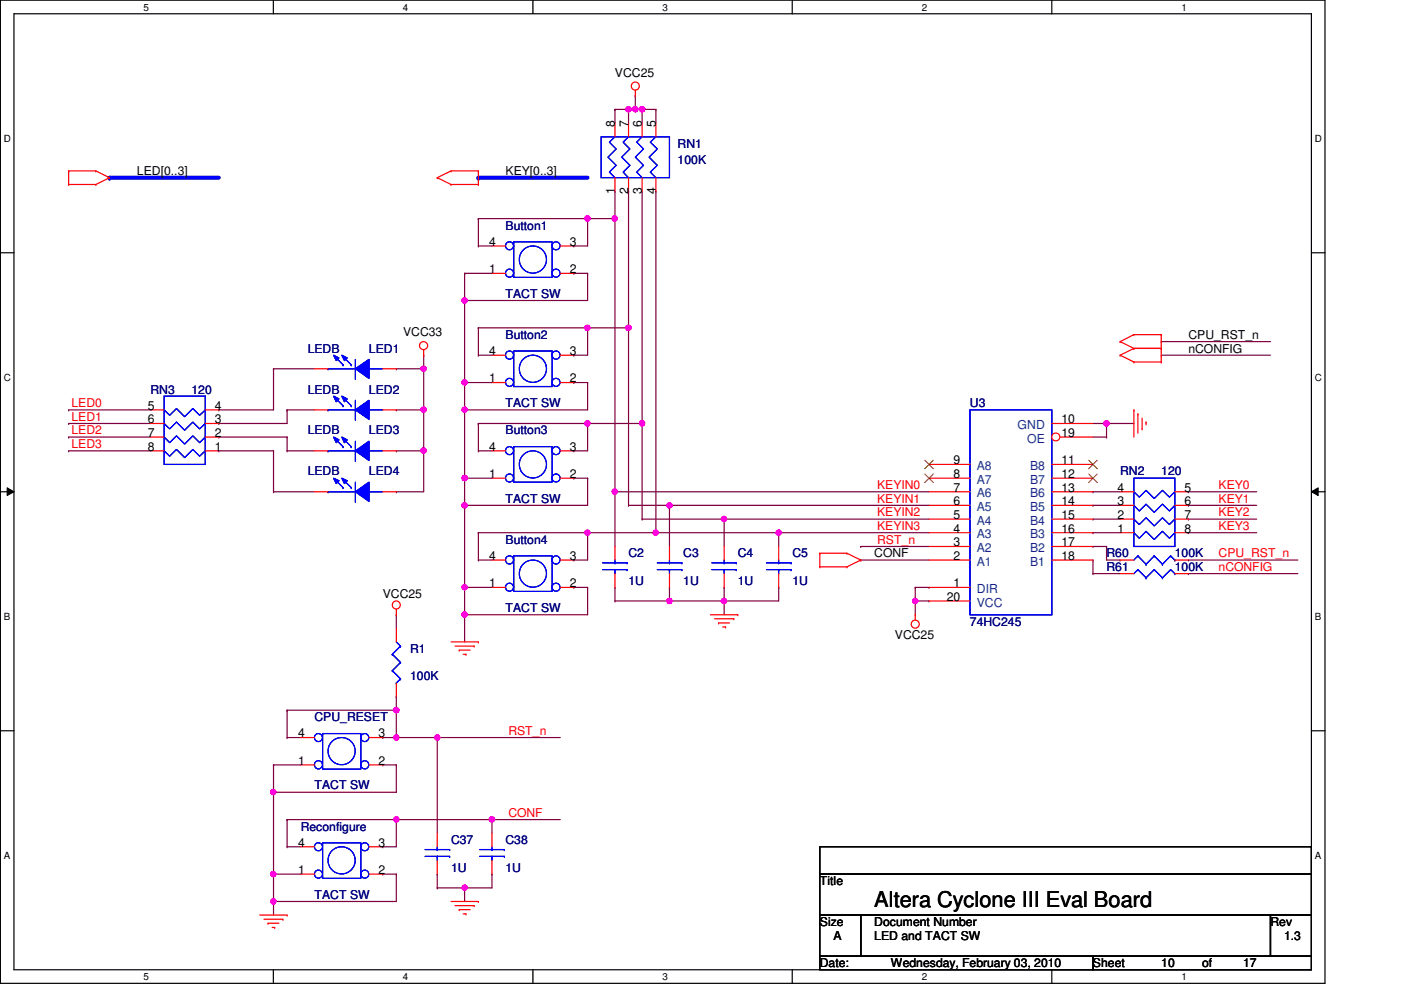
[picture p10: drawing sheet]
<svg xmlns="http://www.w3.org/2000/svg" width="297mm" height="210mm" viewBox="0 0 297 210" stroke-linecap="round" stroke-linejoin="round" font-family="sans-serif">
<defs><g id="words">
<g font-size="4.6">
<text x="185.4" y="192.4">Altera Cyclone IIIIIIIII Eval Board</text>
<text x="185.4" y="192.4">Altera Cyclone</text>
<text x="221.7" y="192.4">Eval Board</text>
</g>
<g font-size="2.6">
<text x="130.4" y="16.3">VCC25</text>
<text x="130.3" y="27" transform="rotate(-90 130.3 27)">8</text>
<text x="133.2" y="27" transform="rotate(-90 133.2 27)">7</text>
<text x="136.1" y="27" transform="rotate(-90 136.1 27)">6</text>
<text x="139" y="27" transform="rotate(-90 139 27)">5</text>
<text x="29" y="37.1">LED[0..3]</text>
<text x="107.2" y="37.1">KEY[0..3]</text>
<text x="130.3" y="41.1" transform="rotate(-90 130.3 41.1)">1</text>
<text x="133.2" y="41.1" transform="rotate(-90 133.2 41.1)">2</text>
<text x="136.1" y="41.1" transform="rotate(-90 136.1 41.1)">3</text>
<text x="139" y="41.1" transform="rotate(-90 139 41.1)">4</text>
<text x="103.7" y="52.1">4</text>
<text x="120.8" y="52.1">3</text>
<text x="103.7" y="57.9">1</text>
<text x="120.8" y="57.9">2</text>
<text x="85.5" y="71.3">VCC33</text>
<text x="252" y="71.8">CPU_RST_n</text>
<text x="103.7" y="75.3">4</text>
<text x="120.8" y="75.3">3</text>
<text x="252" y="74.8">nCONFIG</text>
<text x="103.7" y="81.1">1</text>
<text x="120.8" y="81.1">2</text>
<text x="31.3" y="86.9">5</text>
<text x="31.3" y="89.7">6</text>
<text x="45.5" y="89.7">3</text>
<text x="45.5" y="86.9">4</text>
<text x="225" y="89.7">10</text>
<text x="31.3" y="92.6">7</text>
<text x="31.3" y="95.5">8</text>
<text x="45.5" y="95.5">1</text>
<text x="45.5" y="92.6">2</text>
<text x="103.7" y="95.5">4</text>
<text x="120.8" y="95.5">3</text>
<text x="225" y="92.6">19</text>
<text x="103.7" y="101.3">1</text>
<text x="120.8" y="101.3">2</text>
<text x="202.2" y="101.3">8</text>
<text x="202.2" y="98.4">9</text>
<text x="225" y="101.3">12</text>
<text x="225" y="98.4">11</text>
<text x="202.2" y="107.1">6</text>
<text x="202.2" y="104.2">7</text>
<text x="225" y="107.1">14</text>
<text x="225" y="104.2">13</text>
<text x="236.9" y="107.1">3</text>
<text x="236.9" y="104.2">4</text>
<text x="251.1" y="104.2">5</text>
<text x="251.1" y="107.1">6</text>
<text x="202.2" y="112.9">4</text>
<text x="202.2" y="110">5</text>
<text x="225" y="112.9">16</text>
<text x="225" y="110">15</text>
<text x="236.9" y="112.9">1</text>
<text x="236.9" y="110">2</text>
<text x="251.1" y="110">7</text>
<text x="251.1" y="112.9">8</text>
<text x="103.7" y="118.7">4</text>
<text x="120.8" y="118.7">3</text>
<text x="185.4" y="118.2">CONF</text>
<text x="202.2" y="118.7">2</text>
<text x="202.2" y="115.8">3</text>
<text x="225" y="118.7">18</text>
<text x="225" y="115.8">17</text>
<text x="103.7" y="124.5">1</text>
<text x="120.8" y="124.5">2</text>
<text x="202.2" y="124.5">1</text>
<text x="81.1" y="126.9">VCC25</text>
<text x="200.7" y="127.4">20</text>
<text x="189.7" y="135.6">VCC25</text>
<text x="63.2" y="156.3">4</text>
<text x="80.3" y="156.3">3</text>
<text x="63.2" y="162.1">1</text>
<text x="80.3" y="162.1">2</text>
<text x="63.2" y="179.5">4</text>
<text x="80.3" y="179.5">3</text>
<text x="63.2" y="185.3">1</text>
<text x="80.3" y="185.3">2</text>
<text x="173.8" y="187.7">Title</text>
<text x="173.8" y="196.3">Size</text>
<text x="185.4" y="196.3">Document Number</text>
<text x="269.4" y="196.3">Rev</text>
<text x="176.7" y="199.3">A</text>
<text x="185.4" y="199.3">LED and TACT SW</text>
<text x="272.2" y="199.3">1.3</text>
<text x="173.8" y="205.1">Date:</text>
<text x="188.8" y="205.1">Wednesday, February 03, 2010</text>
<text x="231.7" y="205.1">Sheet</text>
<text x="246.2" y="205.1">10</text>
<text x="254.9" y="205.1">of</text>
<text x="263.6" y="205.1">17</text>
</g>
<g font-size="2.6" fill="#00007f">
<text x="143.7" y="31.3">RN1</text>
<text x="143.7" y="34.8">100K</text>
<text x="107.2" y="48.7">Button1</text>
<text x="107.2" y="63.2">TACT SW</text>
<text x="107.2" y="71.8">Button2</text>
<text x="65.2" y="74.8">LEDB</text>
<text x="78.2" y="74.8">LED1</text>
<text x="31.9" y="83.4">RN3</text>
<text x="40.6" y="83.4">120</text>
<text x="65.2" y="83.4">LEDB</text>
<text x="78.2" y="83.4">LED2</text>
<text x="107.2" y="86.3">TACT SW</text>
<text x="205.7" y="86.3">U3</text>
<text x="65.2" y="92.1">LEDB</text>
<text x="78.2" y="92.1">LED3</text>
<text x="107.2" y="92.1">Button3</text>
<text x="65.2" y="100.8">LEDB</text>
<text x="78.2" y="100.8">LED4</text>
<text x="237.5" y="100.8">RN2</text>
<text x="246.2" y="100.8">120</text>
<text x="107.2" y="106.6">TACT SW</text>
<text x="107.2" y="115.3">Button4</text>
<text x="133.3" y="118.2">C2</text>
<text x="144.9" y="118.2">C3</text>
<text x="156.4" y="118.2">C4</text>
<text x="168" y="118.2">C5</text>
<text x="234.6" y="118.2">R60</text>
<text x="249.1" y="118.2">100K</text>
<text x="133.3" y="124">1U</text>
<text x="144.9" y="124">1U</text>
<text x="156.4" y="124">1U</text>
<text x="168" y="124">1U</text>
<text x="234.6" y="121.1">R61</text>
<text x="249.1" y="121.1">100K</text>
<text x="107.2" y="129.8">TACT SW</text>
<text x="205.7" y="132.7">74HC245</text>
<text x="86.9" y="138.4">R1</text>
<text x="86.9" y="144.2">100K</text>
<text x="66.7" y="152.9">CPU_RESET</text>
<text x="66.7" y="167.4">TACT SW</text>
<text x="63.8" y="176.1">Reconfigure</text>
<text x="95.6" y="179">C37</text>
<text x="107.2" y="179">C38</text>
<text x="95.6" y="184.8">1U</text>
<text x="107.2" y="184.8">1U</text>
<text x="66.7" y="190.6">TACT SW</text>
</g>
<g font-size="2.6" fill="#f00">
<text x="15.2" y="86.3">LED0</text>
<text x="15.2" y="89.2">LED1</text>
<text x="15.2" y="92.1">LED2</text>
<text x="15.2" y="95">LED3</text>
<text x="186" y="106.6">KEYIN1</text>
<text x="186" y="103.7">KEYIN0</text>
<text x="258.4" y="103.7">KEY0</text>
<text x="258.4" y="106.6">KEY1</text>
<text x="186" y="112.4">KEYIN3</text>
<text x="186" y="109.5">KEYIN2</text>
<text x="258.4" y="109.5">KEY2</text>
<text x="258.4" y="112.4">KEY3</text>
<text x="186" y="115.3">RST_n</text>
<text x="258.4" y="118.2">CPU_RST_n</text>
<text x="258.4" y="121">nCONFIG</text>
<text x="107.8" y="155.8">RST_n</text>
<text x="107.8" y="173.2">CONF</text>
</g>
<g font-size="2.6" fill="#003f7f">
<text x="215.7" y="91">GND</text>
<text x="217.8" y="93.9">OE</text>
<text x="207.1" y="99.7">A8</text>
<text x="218.4" y="99.7">B8</text>
<text x="207.1" y="105.5">A6</text>
<text x="207.1" y="102.6">A7</text>
<text x="218.4" y="105.5">B6</text>
<text x="218.4" y="102.6">B7</text>
<text x="207.1" y="111.3">A4</text>
<text x="207.1" y="108.3">A5</text>
<text x="218.4" y="111.3">B4</text>
<text x="218.4" y="108.3">B5</text>
<text x="207.1" y="119.9">A1</text>
<text x="207.1" y="117.1">A2</text>
<text x="207.1" y="114.1">A3</text>
<text x="218.4" y="119.9">B1</text>
<text x="218.4" y="117.1">B2</text>
<text x="218.4" y="114.1">B3</text>
<text x="207.1" y="125.7">DIR</text>
<text x="207.1" y="128.6">VCC</text>
</g>
<g font-size="2.1">
<text x="30.4" y="2.2">5</text>
<text x="85.4" y="2.2">4</text>
<text x="140.5" y="2.2">3</text>
<text x="195.4" y="2.2">2</text>
<text x="250.5" y="2.2">1</text>
<text x=".8" y="30.1">D</text>
<text x="278.8" y="30.1">D</text>
<text x=".8" y="80.8">C</text>
<text x="278.8" y="80.8">C</text>
<text x=".8" y="131.5">B</text>
<text x="278.8" y="131.5">B</text>
<text x=".8" y="182.2">A</text>
<text x="278.8" y="182.2">A</text>
<text x="30.4" y="207.8">5</text>
<text x="85.4" y="207.8">4</text>
<text x="140.5" y="207.8">3</text>
<text x="195.4" y="207.8">2</text>
<text x="250.5" y="207.8">1</text>
</g>
</g></defs>
<path d="M.1 0h280.8v208.5h-280.8zM3 2.9h275v202.7h-275z" fill="none" stroke="#000" stroke-width=".25"/>
<g fill="#fff">
<path d="M30.4 .3h1.2v2.4h-1.2z"/>
<path d="M30.4 205.9h1.2v2.3h-1.2z"/>
</g>
<path d="M58 0v2.9M58 205.6v2.9" fill="none" stroke="#000" stroke-width=".25"/>
<g fill="#fff">
<path d="M85.4 .3h1.2v2.4h-1.2z"/>
<path d="M85.4 205.9h1.2v2.3h-1.2z"/>
</g>
<path d="M113 0v2.9M113 205.6v2.9" fill="none" stroke="#000" stroke-width=".25"/>
<g fill="#fff">
<path d="M140.5 .3h1.1v2.4h-1.1z"/>
<path d="M140.5 205.9h1.1v2.3h-1.1z"/>
</g>
<path d="M168 0v2.9M168 205.6v2.9" fill="none" stroke="#000" stroke-width=".25"/>
<g fill="#fff">
<path d="M195.4 .3h1.2v2.4h-1.2z"/>
<path d="M195.4 205.9h1.2v2.3h-1.2z"/>
</g>
<path d="M223 0v2.9M223 205.6v2.9" fill="none" stroke="#000" stroke-width=".25"/>
<g fill="#fff">
<path d="M250.5 .3h1.1v2.4h-1.1z"/>
<path d="M250.5 205.9h1.1v2.3h-1.1z"/>
<path d="M.8 28.2h1.5v2.4h-1.5z"/>
<path d="M278.8 28.2h1.4v2.4h-1.4z"/>
<path d="M.8 78.9h1.5v2.3h-1.5z"/>
<path d="M278.8 78.9h1.4v2.3h-1.4z"/>
</g>
<path d="M.1 53.6h2.9M278 53.6h2.9" fill="none" stroke="#000" stroke-width=".25"/>
<g fill="#fff">
<path d="M.8 129.6h1.4v2.3h-1.4z"/>
<path d="M278.8 129.6h1.3v2.3h-1.3z"/>
</g>
<path d="M.1 104.3h2.9M278 104.3h2.9" fill="none" stroke="#000" stroke-width=".25"/>
<path d="M1.5 103.4l1.5 .9-1.5 .8zM278 104.3l1.5-.9v1.7z" fill="#000"/>
<path d="M1.5 103.4l1.5 .9-1.5 .8zM278 104.3l1.5-.9v1.7z" fill="none" stroke="#000" stroke-width=".21"/>
<g fill="#fff">
<path d="M.8 180.3h1.4v2.3h-1.4z"/>
<path d="M278.8 180.3h1.3v2.3h-1.3z"/>
</g>
<path d="M.1 154.9h2.9M278 154.9h2.9" fill="none" stroke="#000" stroke-width=".25"/>
<g fill="none" stroke="#7f003f" stroke-width=".25">
<path d="M130.4 23.2h.1M130.4 23.2v2.9M133.3 23.2h.1M133.3 23.2v2.9M134.7 23.2h.1M134.7 23.2h1.4M101.4 46.4h.1M101.4 46.4v5.8M121.7 52.2h.1M124.6 46.4h.1M124.6 46.4v5.8h-2.9M101.4 75.3h.1"/>
<path d="M101.4 69.5h.1M101.4 69.5v5.8M101.4 75.3h2.9M124.6 69.5h.1M124.6 69.5v5.8M101.4 95.6h.1M101.4 89.8h.1M101.4 89.8v5.8M101.4 95.6h2.9M101.4 112.9h.1M101.4 112.9v5.8"/>
</g>
<circle cx="136.1" cy="23.2" r=".56" fill="#f0f"/>
<circle cx="136.1" cy="23.2" r=".56" fill="none" stroke="#f0f" stroke-width=".25"/>
<circle cx="134.7" cy="23.2" r=".56" fill="#f0f"/>
<circle cx="134.7" cy="23.2" r=".56" fill="none" stroke="#f0f" stroke-width=".25"/>
<path d="M136.1 23.2h.1M136.1 23.2v2.9M139.1 23.2h.1M139.1 23.2v2.9" fill="none" stroke="#7f003f" stroke-width=".25"/>
<circle cx="136.1" cy="23.2" r=".56" fill="#f0f"/>
<circle cx="136.1" cy="23.2" r=".56" fill="none" stroke="#f0f" stroke-width=".25"/>
<g fill="none" stroke="#7f003f" stroke-width=".25">
<path d="M98.5 58h.1M98.5 58v5.7M124.6 58h.1M124.6 58v5.7M98.5 81.1h.1M98.5 81.1h5.8M101.4 89.8h.1M101.4 89.8h23.2M121.7 81.1h.1M121.7 81.1h2.9M98.5 101.4h.1M98.5 101.4h5.8"/>
<path d="M124.6 101.4h.1M124.6 101.4v5.7M98.5 130.3h.1M124.6 124.5h.1M124.6 124.5v5.8h-26.1"/>
</g>
<path d="M101.4 37.7h23.2" fill="none" stroke="#00f" stroke-width=".85"/>
<circle cx="101.4" cy="37.7" r=".42" fill="#00f"/>
<path d="M98.5 58h.1M98.5 58h5.8M121.7 58h.1M121.7 58h2.9M98.5 63.7h.1M98.5 63.7h26.1" fill="none" stroke="#7f003f" stroke-width=".25"/>
<circle cx="98.5" cy="63.7" r=".56" fill="#f0f"/>
<circle cx="98.5" cy="63.7" r=".56" fill="none" stroke="#f0f" stroke-width=".25"/>
<path d="M101.4 52.2h.1M101.4 52.2h2.9M98.5 130.3h.1M98.5 130.3v5.8" fill="none" stroke="#7f003f" stroke-width=".25"/>
<circle cx="98.5" cy="130.3" r=".56" fill="#f0f"/>
<circle cx="98.5" cy="130.3" r=".56" fill="none" stroke="#f0f" stroke-width=".25"/>
<path d="M121.7 75.3h.1M121.7 75.3h2.9M124.6 89.8h.1M124.6 89.8v5.8" fill="none" stroke="#7f003f" stroke-width=".25"/>
<circle cx="124.5" cy="89.8" r=".56" fill="#f0f"/>
<circle cx="124.5" cy="89.8" r=".56" fill="none" stroke="#f0f" stroke-width=".25"/>
<path d="M98.5 81.1h.1M98.5 81.1v5.8M121.7 95.6h.1M121.7 95.6h2.9M121.7 101.4h.1M121.7 101.4h2.9" fill="none" stroke="#7f003f" stroke-width=".25"/>
<circle cx="98.5" cy="81.1" r=".56" fill="#f0f"/>
<circle cx="98.5" cy="81.1" r=".56" fill="none" stroke="#f0f" stroke-width=".25"/>
<path d="M98.5 101.4h.1M98.5 101.4v5.7" fill="none" stroke="#7f003f" stroke-width=".25"/>
<circle cx="98.5" cy="107.1" r=".56" fill="#f0f"/>
<circle cx="98.5" cy="107.1" r=".56" fill="none" stroke="#f0f" stroke-width=".25"/>
<circle cx="98.5" cy="101.3" r=".56" fill="#f0f"/>
<circle cx="98.5" cy="101.3" r=".56" fill="none" stroke="#f0f" stroke-width=".25"/>
<path d="M98.5 86.9h.1M124.6 81.1h.1M124.6 81.1v5.8h-26.1" fill="none" stroke="#7f003f" stroke-width=".25"/>
<circle cx="98.5" cy="86.9" r=".56" fill="#f0f"/>
<circle cx="98.5" cy="86.9" r=".56" fill="none" stroke="#f0f" stroke-width=".25"/>
<path d="M98.5 107.1h.1M98.5 107.1h26.1M101.4 118.7h.1M101.4 118.7h2.9M121.7 118.7h.1M121.7 118.7h2.9M98.5 124.5h.1M98.5 124.5h5.8M98.5 124.5v5.8M121.7 124.5h.1M121.7 124.5h2.9" fill="none" stroke="#7f003f" stroke-width=".25"/>
<circle cx="98.5" cy="124.5" r=".56" fill="#f0f"/>
<circle cx="98.5" cy="124.5" r=".56" fill="none" stroke="#f0f" stroke-width=".25"/>
<path d="M139.1 112.9h.1M139.1 112.9h26" fill="none" stroke="#7f003f" stroke-width=".25"/>
<circle cx="165.1" cy="112.9" r=".56" fill="#f0f"/>
<circle cx="165.1" cy="112.9" r=".56" fill="none" stroke="#f0f" stroke-width=".25"/>
<g fill="none" stroke="#7f003f" stroke-width=".25">
<path d="M134.7 20.3h.1M134.7 20.3v2.9M101.4 46.4h.1M101.4 46.4h23.2M130.4 40.6h.1M130.4 40.6v5.8M98.5 63.7h.1M98.5 63.7v17.4M101.4 69.5h.1M101.4 69.5h23.2M98.5 86.9h.1M98.5 86.9v14.5"/>
<path d="M98.5 107.1h.1M98.5 107.1v17.4"/>
</g>
<circle cx="130.3" cy="46.3" r=".56" fill="#f0f"/>
<circle cx="130.3" cy="46.3" r=".56" fill="none" stroke="#f0f" stroke-width=".25"/>
<path d="M124.6 46.4h.1M124.6 46.4h5.8" fill="none" stroke="#7f003f" stroke-width=".25"/>
<circle cx="124.5" cy="46.3" r=".56" fill="#f0f"/>
<circle cx="124.5" cy="46.3" r=".56" fill="none" stroke="#f0f" stroke-width=".25"/>
<path d="M133.3 40.6h.1M133.3 40.6v28.9" fill="none" stroke="#7f003f" stroke-width=".25"/>
<circle cx="133.2" cy="69.5" r=".56" fill="#f0f"/>
<circle cx="133.2" cy="69.5" r=".56" fill="none" stroke="#f0f" stroke-width=".25"/>
<path d="M124.6 69.5h.1M124.6 69.5h8.7" fill="none" stroke="#7f003f" stroke-width=".25"/>
<circle cx="124.5" cy="69.5" r=".56" fill="#f0f"/>
<circle cx="124.5" cy="69.5" r=".56" fill="none" stroke="#f0f" stroke-width=".25"/>
<path d="M136.1 40.6h.1M136.1 40.6v49.2" fill="none" stroke="#7f003f" stroke-width=".25"/>
<circle cx="136.1" cy="89.8" r=".56" fill="#f0f"/>
<circle cx="136.1" cy="89.8" r=".56" fill="none" stroke="#f0f" stroke-width=".25"/>
<g fill="none" stroke="#7f003f" stroke-width=".25">
<path d="M84 78.2h.1M84 78.2h5.8M46.4 86.9h.1M46.4 89.8h.1M46.4 95.6h.1M46.4 86.9h11.6M46.4 95.6h11.6M58 95.6h.1M58 95.6v8.7M60.9 86.9h.1M60.9 92.7h.1M60.9 95.6h.1"/>
<path d="M60.9 86.9v2.9h-14.5M60.9 86.9h5.8M60.9 92.7v2.9M60.9 95.6h5.8M84 95.6h.1M84 95.6h5.8M124.6 89.8h.1M124.6 89.8h11.5M58 104.3h.1M58 104.3h8.7"/>
</g>
<circle cx="89.8" cy="95.6" r=".56" fill="#f0f"/>
<circle cx="89.8" cy="95.6" r=".56" fill="none" stroke="#f0f" stroke-width=".25"/>
<path d="M58 78.2h.1M58 78.2v8.7M58 78.2h8.7M89.8 78.2h.1M89.8 78.2v8.7h-5.8M46.4 92.7h.1M46.4 92.7h14.5M84 86.9h.1M84 104.3h.1M84 104.3h5.8" fill="none" stroke="#7f003f" stroke-width=".25"/>
<circle cx="89.8" cy="78.2" r=".56" fill="#f0f"/>
<circle cx="89.8" cy="78.2" r=".56" fill="none" stroke="#f0f" stroke-width=".25"/>
<path d="M89.8 95.6h.1M89.8 86.9h.1M89.8 86.9v17.4" fill="none" stroke="#7f003f" stroke-width=".25"/>
<circle cx="89.8" cy="86.9" r=".56" fill="#f0f"/>
<circle cx="89.8" cy="86.9" r=".56" fill="none" stroke="#f0f" stroke-width=".25"/>
<path d="M89.8 75.3h.1M89.8 75.3v2.9M14.6 86.9h.1M14.6 89.8h.1M14.6 92.7h.1M14.6 95.6h.1M14.6 86.9h17.3M14.6 89.8h17.3M14.6 92.7h17.3M14.6 95.6h17.3" fill="none" stroke="#7f003f" stroke-width=".25"/>
<path d="M23.2 37.7h23.2" fill="none" stroke="#00f" stroke-width=".85"/>
<circle cx="23.2" cy="37.7" r=".42" fill="#00f"/>
<path d="M141.9 107.1h.1M141.9 107.1h55.1M165.1 112.9h.1M165.1 112.9h31.9M130.4 124.5h.1M130.4 127.4h.1M130.4 124.5v2.9M130.4 127.4h11.5M153.5 127.4h.1M153.5 127.4v2.9" fill="none" stroke="#7f003f" stroke-width=".25"/>
<circle cx="141.9" cy="107.1" r=".56" fill="#f0f"/>
<circle cx="141.9" cy="107.1" r=".56" fill="none" stroke="#f0f" stroke-width=".25"/>
<path d="M153.5 127.4h.1M165.1 124.5h.1M165.1 124.5v2.9h-11.6" fill="none" stroke="#7f003f" stroke-width=".25"/>
<circle cx="153.5" cy="127.4" r=".56" fill="#f0f"/>
<circle cx="153.5" cy="127.4" r=".56" fill="none" stroke="#f0f" stroke-width=".25"/>
<path d="M141.9 124.5h.1M141.9 127.4h.1M141.9 124.5v2.9M141.9 127.4h11.6" fill="none" stroke="#7f003f" stroke-width=".25"/>
<circle cx="153.5" cy="127.4" r=".56" fill="#f0f"/>
<circle cx="153.5" cy="127.4" r=".56" fill="none" stroke="#f0f" stroke-width=".25"/>
<circle cx="141.9" cy="127.4" r=".56" fill="#f0f"/>
<circle cx="141.9" cy="127.4" r=".56" fill="none" stroke="#f0f" stroke-width=".25"/>
<path d="M153.5 110.1h.1M153.5 110.1h43.5M153.5 124.5h.1M153.5 124.5v2.9" fill="none" stroke="#7f003f" stroke-width=".25"/>
<circle cx="153.5" cy="110" r=".56" fill="#f0f"/>
<circle cx="153.5" cy="110" r=".56" fill="none" stroke="#f0f" stroke-width=".25"/>
<path d="M130.4 104.3h.1M130.4 104.3h66.6" fill="none" stroke="#7f003f" stroke-width=".25"/>
<circle cx="130.3" cy="104.2" r=".56" fill="#f0f"/>
<circle cx="130.3" cy="104.2" r=".56" fill="none" stroke="#f0f" stroke-width=".25"/>
<path d="M124.6 112.9h.1M124.6 112.9v5.8" fill="none" stroke="#7f003f" stroke-width=".25"/>
<circle cx="124.5" cy="112.9" r=".56" fill="#f0f"/>
<circle cx="124.5" cy="112.9" r=".56" fill="none" stroke="#f0f" stroke-width=".25"/>
<path d="M139.1 40.6h.1M139.1 40.6v72.3M101.4 112.9h.1M101.4 112.9h23.2" fill="none" stroke="#7f003f" stroke-width=".25"/>
<circle cx="139" cy="112.9" r=".56" fill="#f0f"/>
<circle cx="139" cy="112.9" r=".56" fill="none" stroke="#f0f" stroke-width=".25"/>
<g fill="none" stroke="#7f003f" stroke-width=".25">
<path d="M130.4 23.2h.1M130.4 23.2h2.9M133.3 69.5h.1M133.3 69.5v37.6M136.1 89.8h.1M136.1 89.8v20.3M130.4 104.3h.1M130.4 104.3v11.6M136.1 110.1h.1M136.1 110.1h17.4M141.9 107.1h.1M141.9 107.1v8.8"/>
<path d="M153.5 110.1h.1M153.5 110.1v5.8M165.1 112.9h.1M165.1 112.9v3M58 185.3h.1M58 191.1h.1M58 185.3h5.8M58 185.3v5.8M81.1 185.3h.1M81.1 185.3h2.9M84 185.3h.1M84 185.3v5.8h-26"/>
</g>
<circle cx="57.9" cy="191.1" r=".56" fill="#f0f"/>
<circle cx="57.9" cy="191.1" r=".56" fill="none" stroke="#f0f" stroke-width=".25"/>
<path d="M60.9 179.5h.1M60.9 173.8h.1M60.9 179.5h2.9M60.9 173.8v5.7M104.3 173.8h.1M104.3 173.8h14.5M58 191.1h.1M58 191.1v2.9" fill="none" stroke="#7f003f" stroke-width=".25"/>
<circle cx="104.3" cy="173.7" r=".56" fill="#f0f"/>
<circle cx="104.3" cy="173.7" r=".56" fill="none" stroke="#f0f" stroke-width=".25"/>
<path d="M231.7 92.7h2.9M234.6 92.7h.1M234.6 89.8h.1M234.6 89.8h5.8M84 173.8h.1M84 173.8v5.7" fill="none" stroke="#7f003f" stroke-width=".25"/>
<circle cx="234.6" cy="89.8" r=".57" fill="#f0f"/>
<circle cx="234.6" cy="89.8" r=".57" fill="none" stroke="#f0f" stroke-width=".25"/>
<g fill="none" stroke="#7f003f" stroke-width=".25">
<path d="M231.7 89.8h2.9M234.6 89.8h.1M234.6 89.8v2.9M231.7 104.3h.1M231.7 107.1h.1M231.7 110.1h.1M231.7 112.9h.1M231.7 104.3h5.8M231.7 107.1h5.8M231.7 110.1h5.8M231.7 112.9h5.8M252 104.3h.1"/>
<path d="M252 110.1h.1M252 112.9h.1M252 107.1h.1M252 104.3h14.4M252 107.1h14.4M252 110.1h14.4M252 112.9h14.4M194.1 127.4h.1M194.1 124.5h2.9M194.1 127.4v2.9M194.1 127.4h2.9M197 124.5h.1"/>
<path d="M197 127.4h.1"/>
</g>
<circle cx="194" cy="127.4" r=".56" fill="#f0f"/>
<circle cx="194" cy="127.4" r=".56" fill="none" stroke="#f0f" stroke-width=".25"/>
<path d="M130.4 46.4h.1M130.4 46.4v57.9M124.6 112.9h.1M124.6 112.9h14.5M133.3 107.1h.1M133.3 107.1h8.6M60.9 173.8h.1M60.9 173.8h23.1M81.1 179.5h.1M81.1 179.5h2.9" fill="none" stroke="#7f003f" stroke-width=".25"/>
<circle cx="84" cy="173.7" r=".56" fill="#f0f"/>
<circle cx="84" cy="173.7" r=".56" fill="none" stroke="#f0f" stroke-width=".25"/>
<path d="M58 162.2h.1M58 162.2h5.8M58 162.2v5.8" fill="none" stroke="#7f003f" stroke-width=".25"/>
<circle cx="57.9" cy="167.9" r=".56" fill="#f0f"/>
<circle cx="57.9" cy="167.9" r=".56" fill="none" stroke="#f0f" stroke-width=".25"/>
<path d="M58 168h.1M58 168v17.3M81.1 162.2h.1M81.1 162.2h2.9M84 162.2h.1M84 162.2v5.8h-26" fill="none" stroke="#7f003f" stroke-width=".25"/>
<circle cx="57.9" cy="185.3" r=".56" fill="#f0f"/>
<circle cx="57.9" cy="185.3" r=".56" fill="none" stroke="#f0f" stroke-width=".25"/>
<path d="M60.9 156.4h.1M60.9 150.6h.1M60.9 156.4h2.9M60.9 150.6v5.8M60.9 150.6h23.1M84 150.6h.1M84 150.6v5.8M92.7 156.4h.1M92.7 156.4h26.1" fill="none" stroke="#7f003f" stroke-width=".25"/>
<circle cx="84" cy="156.4" r=".56" fill="#f0f"/>
<circle cx="84" cy="156.4" r=".56" fill="none" stroke="#f0f" stroke-width=".25"/>
<circle cx="84" cy="150.6" r=".56" fill="#f0f"/>
<circle cx="84" cy="150.6" r=".56" fill="none" stroke="#f0f" stroke-width=".25"/>
<path d="M84 130.3h.1M84 130.3v2.9M81.1 156.4h.1M81.1 156.4h2.9M84 147.7h.1M84 147.7v2.9M98.5 188.3h.1M98.5 188.3v2.8M98.5 188.3h5.8" fill="none" stroke="#7f003f" stroke-width=".25"/>
<circle cx="98.5" cy="188.2" r=".56" fill="#f0f"/>
<circle cx="98.5" cy="188.2" r=".56" fill="none" stroke="#f0f" stroke-width=".25"/>
<path d="M92.7 156.4h.1M92.7 156.4v20.3" fill="none" stroke="#7f003f" stroke-width=".25"/>
<circle cx="92.7" cy="156.4" r=".56" fill="#f0f"/>
<circle cx="92.7" cy="156.4" r=".56" fill="none" stroke="#f0f" stroke-width=".25"/>
<g fill="none" stroke="#7f003f" stroke-width=".25">
<path d="M133.3 23.2h.1M133.3 23.2h1.4M136.1 23.2h.1M136.1 23.2h3M246.2 72.4h.1M246.2 75.3h.1M246.2 72.4h23.2M246.2 75.3h23.2M182.5 115.9h.1M182.5 118.7h.1M182.5 115.9h14.5M182.5 118.7h14.5"/>
<path d="M231.7 115.9h.1M231.7 118.7h.1M231.7 115.9h2.9M231.7 118.7v2.9M234.6 115.9h.1M234.6 115.9v2.8h2.9M237.5 118.7h.1M252 118.7h.1M252 118.7h23.2M194.1 124.5h.1M194.1 124.5v2.9M231.7 121.6h.1"/>
<path d="M231.7 121.6h5.8M252 121.6h.1M252 121.6h23.2M84 156.4h.1M84 156.4h8.7M84 173.8h.1M84 173.8h20.3M104.3 173.8h.1M104.3 173.8v2.9M92.7 185.3h.1M92.7 185.3v3M104.3 185.3h.1"/>
<path d="M104.3 185.3v3"/>
</g>
<circle cx="133.2" cy="23.2" r=".56" fill="#f0f"/>
<circle cx="133.2" cy="23.2" r=".56" fill="none" stroke="#f0f" stroke-width=".25"/>
<path d="M92.7 188.3h.1M92.7 188.3h5.8" fill="none" stroke="#7f003f" stroke-width=".25"/>
<g fill="none" stroke="#f00" stroke-width=".25">
<path d="M134.7 19.1v1.2M14.6 39.1h.1M14.6 36.2h.1M14.6 36.2h5.7M14.6 39.1h5.7M14.6 36.2v2.9M20.3 39.1h.1M20.3 36.2h.1M20.3 36.2l2.9 1.5M23.2 37.7h.1M23.2 37.7l-2.9 1.4M92.7 37.7h.1"/>
<path d="M92.7 37.7l2.9 1.4M95.6 36.2h.1M95.6 39.1h.1M95.6 36.2l-2.9 1.5M95.6 36.2h5.8M95.6 39.1h5.8M101.4 36.2h.1M101.4 39.1h.1M101.4 36.2v2.9M134.7 20.3h.1M89.8 75.3h.1M89.8 74.2v1.1"/>
<path d="M237.5 72.4h.1M237.5 75.3h.1M237.5 72.4l2.9 1.5M237.5 75.3l2.9 1.5M240.4 71h.1M240.4 73.9h.1M240.4 76.8h.1M240.4 71l-2.9 1.4M240.4 71h5.8M240.4 73.9h5.8M240.4 73.9l-2.9 1.4M240.4 76.8h5.8"/>
<path d="M246.2 71h.1M246.2 73.9h.1M246.2 76.8h.1M246.2 71v5.8M104.3 95.6h2.9M118.8 95.6h2.9M240.4 86.9h.1M240.4 86.9v5.8M241.3 87.8h.1M241.3 87.8v4M242.1 90.9h.1M242.1 88.6v2.3"/>
<path d="M243 89.5h.1M243 89.5v.6M104.3 101.4h2.9M118.8 101.4h2.9M141.9 115.9v2.8M173.8 117.3h.1M173.8 117.3v2.9M173.8 117.3h5.8M179.6 117.3h.1M179.6 117.3l2.9 1.4M182.5 118.7h.1M182.5 118.7l-2.9 1.5"/>
<path d="M84 130.3h.1M84 129.2v1.1M95.6 136.1h5.8M96.5 137h4M97.4 137.8h.1M97.4 137.8h2.3M98.2 138.7h.6M98.8 138.7h.1M100.5 137h.1M101.4 136.1h.1M141.9 121.6v2.9M150.6 130.3h5.8"/>
<path d="M151.5 131.2h4.1M152.4 132.1h.1M152.4 132.1h2.3M153.2 132.9h.6M153.8 132.9h.1M155.6 131.2h.1M156.4 130.3h.1M173.8 120.2h.1M173.8 120.2h5.8M179.6 120.2h.1M194.1 130.3h.1M194.1 130.3v1.2"/>
<path d="M55.1 194h5.8M56 194.9h4M56.8 195.7h.1M56.8 195.7h2.3M57.7 196.6h.5M58.2 196.6h.1M60 194.9h.1M60.9 194h.1M95.6 191.1h5.8M96.5 192h4M97.4 192.9h.1M97.4 192.9h2.3"/>
<path d="M98.2 193.8h.6M98.8 193.8h.1M100.5 192h.1M101.4 191.1h.1"/>
<circle cx="134.7" cy="18.2" r=".85"/>
<circle cx="89.8" cy="73.3" r=".86"/>
<circle cx="84" cy="128.3" r=".85"/>
<circle cx="194" cy="132.3" r=".85"/>
</g>
<path d="M173.8 179.5h104.2v5.8h-104.2zM173.8 185.3h104.2v8.7h-104.2zM173.8 194h8.7v8.7h-8.7zM182.5 194h86.9v8.7h-86.9zM269.4 194h8.6v8.7h-8.6zM173.8 202.7h57.9v2.9h-57.9zM231.7 202.7h46.3v2.9h-46.3z" fill="none" stroke="#000" stroke-width=".25"/>
<g fill="none" stroke="#00f" stroke-width=".25">
<path d="M69.6 86.9h.1M69.6 86.9h5.7M75.3 88.9h.1M75.3 84.9v4M78.2 86.9h.1M78.2 86.9h2.9M108.9 94.7h8.1v7.5h-8.1zM139.4 119.3h5.2M141.9 119.3h.1M141.9 118.7v.6M144.6 119.3h.1M139.4 120.8h5.2"/>
<path d="M141.9 120.8h.1M141.9 120.8v.8M144.6 120.8h.1"/>
<circle cx="108" cy="95.5" r=".85"/>
<circle cx="113" cy="98.5" r="2.88"/>
<circle cx="117.9" cy="95.5" r=".85"/>
<circle cx="108" cy="101.3" r=".85"/>
<circle cx="117.9" cy="101.3" r=".85"/>
</g>
<path d="M75.3 86.9l2.9-2v4z" fill-rule="evenodd" fill="#00f"/>
<path d="M75.3 86.9l2.9-2v4z" fill="none" stroke="#00f" stroke-width=".25"/>
<path d="M70.7 84l1.2 .6-.6 .6z" fill-rule="evenodd" fill="#00f"/>
<path d="M70.7 84l1.2 .6-.6 .6z" fill="none" stroke="#00f" stroke-width=".25"/>
<path d="M72.5 84l1.1 .6-.6 .6z" fill-rule="evenodd" fill="#00f"/>
<path d="M69.6 86.9h.1M69.6 86.9h5.7M71 84.3l1.7 1.7M72.5 84l1.1 .6-.6 .6zM72.7 86h.1M72.7 84.3l1.8 1.7M74.5 86h.1M75.3 88.9h.1M75.3 84.9v4M78.2 86.9h.1M78.2 86.9h2.9" fill="none" stroke="#00f" stroke-width=".25"/>
<path d="M75.3 86.9l2.9-2v4z" fill-rule="evenodd" fill="#00f"/>
<path d="M75.3 86.9l2.9-2v4z" fill="none" stroke="#00f" stroke-width=".25"/>
<path d="M70.7 84l1.2 .6-.6 .6z" fill-rule="evenodd" fill="#00f"/>
<path d="M70.7 84l1.2 .6-.6 .6z" fill="none" stroke="#00f" stroke-width=".25"/>
<path d="M72.5 84l1.1 .6-.6 .6z" fill-rule="evenodd" fill="#00f"/>
<g fill="none" stroke="#00f" stroke-width=".25">
<path d="M71 84.3l1.7 1.7M72.5 84l1.1 .6-.6 .6zM72.7 86h.1M72.7 84.3l1.8 1.7M74.5 86h.1M205.7 86.9h17.3v43.4h-17.3zM150.9 119.3h5.2M153.5 119.3h.1M153.5 118.7v.6M156.1 119.3h.1M150.9 120.8h5.2M153.5 120.8h.1"/>
<path d="M153.5 120.8v.8M156.1 120.8h.1"/>
</g>
<path d="M66.7 86.9h2.9M81.1 86.9h2.9M197 98.5h8.7M153.5 115.9v2.8M197 118.7h8.7M197 115.9h8.7M197 112.9h8.7M197 110.1h8.7M197 107.1h8.7M197 104.3h8.7M197 101.4h8.7M153.5 121.6v2.9" fill="none" stroke="#f00" stroke-width=".25"/>
<path d="M196.1 97.6l1.8 1.8M197.9 97.6l-1.9 1.8M196.1 100.5l1.8 1.8M197.9 100.5l-1.9 1.8" fill="none" stroke="#7f3f00" stroke-width=".21"/>
<circle cx="223.9" cy="92.6" r=".84" fill="#fff"/>
<g fill="none" stroke="#f00" stroke-width=".25">
<path d="M130.4 26.1v2.9M130.4 37.7v2.9M133.3 26.1v2.9M133.3 37.7v2.9M136.1 26.1v2.9M136.1 37.7v2.9M139.1 26.1v2.9M139.1 37.7v2.9M104.3 52.2h2.9M104.3 58h2.9M118.8 52.2h2.9M118.8 58h2.9"/>
<path d="M223 98.5h8.7M223 89.8h8.7M224.7 92.7h7M223 118.7h8.7M223 115.9h8.7M223 112.9h8.7M223 110.1h8.7M223 107.1h8.7M223 104.3h8.7M223 101.4h8.7M84 133.2v2.9M197 124.5h8.7"/>
<path d="M197 127.4h8.7M84 144.8v2.9M104.3 176.7v2.8M104.3 182.5v2.8"/>
<circle cx="223.9" cy="92.6" r=".84"/>
</g>
<path d="M230.8 97.6l1.9 1.8M232.6 97.6l-1.8 1.8M230.8 100.5l1.9 1.8M232.6 100.5l-1.8 1.8" fill="none" stroke="#7f3f00" stroke-width=".21"/>
<g fill="none" stroke="#00f" stroke-width=".25">
<path d="M127.5 29h14.4v8.7h-14.4zM130.4 29l-1.2 1.1 1.4 1.5-1.7 1.7 1.7 1.8-1.4 1.4 1.2 1.2M133.3 29l-1.2 1.1 1.5 1.5-1.8 1.7 1.8 1.8-1.5 1.4 1.2 1.2M136.1 29l-1.1 1.1 1.4 1.5-1.7 1.7 1.7 1.8-1.4 1.4 1.1 1.2M139.1 29l-1.2 1.1 1.5 1.5-1.8 1.7 1.8 1.8-1.5 1.4 1.2 1.2M108.9 51.3h8.1v7.5h-8.1zM69.6 95.6h.1M69.6 95.6h5.7M75.3 97.6h.1M75.3 93.6v4M78.2 95.6h.1M78.2 95.6h2.9"/>
<path d="M83.2 138.7h.1M83.2 138.7l1.7 1.8M84 136.1l.9 .9M84.9 137h.1M84.9 137l-1.7 1.7M83.2 142.2h.1M83.2 142.2l1.7 1.7M84 144.8h.1M84.9 140.5h.1M84.9 143.9h.1M84.9 140.5l-1.7 1.7M84.9 143.9l-.9 .9"/>
<path d="M104.3 179.5v.6M101.7 181.6h5.2M101.7 180.1h5.2M104.3 180.1h.1M104.3 181.6h.1M104.3 181.6v.9M106.9 181.6h.1M106.9 180.1h.1"/>
<circle cx="108" cy="57.9" r=".85"/>
<circle cx="108" cy="52.1" r=".85"/>
<circle cx="113" cy="55" r="2.88"/>
<circle cx="117.9" cy="57.9" r=".85"/>
<circle cx="117.9" cy="52.1" r=".85"/>
</g>
<path d="M75.3 95.6l2.9-2v4z" fill-rule="evenodd" fill="#00f"/>
<path d="M75.3 95.6l2.9-2v4z" fill="none" stroke="#00f" stroke-width=".25"/>
<path d="M70.7 92.7l1.2 .6-.6 .6z" fill-rule="evenodd" fill="#00f"/>
<path d="M70.7 92.7l1.2 .6-.6 .6z" fill="none" stroke="#00f" stroke-width=".25"/>
<path d="M72.5 92.7l1.1 .6-.6 .6z" fill-rule="evenodd" fill="#00f"/>
<path d="M69.6 95.6h.1M69.6 95.6h5.7M71 93l1.7 1.7M72.5 92.7l1.1 .6-.6 .6zM72.7 94.7h.1M72.7 93l1.8 1.7M74.5 94.7h.1M75.3 97.6h.1M75.3 93.6v4M78.2 95.6h.1M78.2 95.6h2.9" fill="none" stroke="#00f" stroke-width=".25"/>
<path d="M75.3 95.6l2.9-2v4z" fill-rule="evenodd" fill="#00f"/>
<path d="M75.3 95.6l2.9-2v4z" fill="none" stroke="#00f" stroke-width=".25"/>
<path d="M70.7 92.7l1.2 .6-.6 .6z" fill-rule="evenodd" fill="#00f"/>
<path d="M70.7 92.7l1.2 .6-.6 .6z" fill="none" stroke="#00f" stroke-width=".25"/>
<path d="M72.5 92.7l1.1 .6-.6 .6z" fill-rule="evenodd" fill="#00f"/>
<g fill="none" stroke="#00f" stroke-width=".25">
<path d="M34.8 84h8.7v14.5h-8.7zM34.8 95.6l1.2 1.1 1.4-1.4 1.8 1.7 1.7-1.7 1.4 1.4 1.2-1.1M34.8 92.7l1.2 1.2 1.4-1.5 1.8 1.7 1.7-1.7 1.4 1.5 1.2-1.2M34.8 89.8l1.2 1.1 1.4-1.4 1.8 1.7 1.7-1.7 1.4 1.4 1.2-1.1M34.8 86.9l1.2 1.2 1.4-1.5 1.8 1.7 1.7-1.7 1.4 1.5 1.2-1.2M71 93l1.7 1.7M72.5 92.7l1.1 .6-.6 .6zM72.7 94.7h.1M72.7 93l1.8 1.7M74.5 94.7h.1M69.6 104.3h.1M69.6 104.3h5.7"/>
<path d="M75.3 106.3h.1M75.3 102.2v4.1M78.2 104.3h.1M78.2 104.3h2.9M108.9 117.9h8.1v7.5h-8.1zM162.5 119.3h5.2M165.1 119.3h.1M165.1 118.7v.6M167.7 119.3h.1M240.4 101.4h8.7v14.5h-8.7zM240.4 112.9l1.2 1.2 1.4-1.5 1.7 1.8 1.8-1.8 1.4 1.5 1.2-1.2M240.4 110.1l1.2 1.1 1.4-1.4 1.7 1.7 1.8-1.7 1.4 1.4 1.2-1.1"/>
<path d="M240.4 107.1l1.2 1.2 1.4-1.4 1.7 1.7 1.8-1.7 1.4 1.4 1.2-1.2M240.4 104.3l1.2 1.1 1.4-1.4 1.7 1.7 1.8-1.7 1.4 1.4 1.2-1.1M162.5 120.8h5.2M165.1 120.8h.1M165.1 120.8v.8M167.7 120.8h.1M92.7 179.5v.6M90.1 181.6h5.2M90.1 180.1h5.2M92.7 180.1h.1M92.7 181.6h.1M92.7 181.6v.9"/>
<path d="M95.3 181.6h.1M95.3 180.1h.1"/>
<circle cx="108" cy="118.7" r=".86"/>
<circle cx="117.9" cy="118.7" r=".86"/>
<circle cx="108" cy="124.5" r=".85"/>
<circle cx="113" cy="121.6" r="2.88"/>
<circle cx="117.9" cy="124.5" r=".85"/>
</g>
<g fill="none" stroke="#f00" stroke-width=".25">
<path d="M31.9 95.6h2.9M31.9 92.7h2.9M31.9 89.8h2.9M31.9 86.9h2.9M43.5 95.6h2.9M43.5 92.7h2.9M43.5 89.8h2.9M43.5 86.9h2.9M66.7 95.6h2.9M81.1 95.6h2.9M104.3 118.7h2.9M118.8 118.7h2.9"/>
<path d="M165.1 115.9v2.8M237.5 112.9h2.9M237.5 110.1h2.9M237.5 107.1h2.9M237.5 104.3h2.9M249.1 112.9h2.9M249.1 110.1h2.9M249.1 107.1h2.9M249.1 104.3h2.9M104.3 124.5h2.9M118.8 124.5h2.9M165.1 121.6v2.9"/>
<path d="M92.7 176.7v2.8M92.7 182.5v2.8"/>
</g>
<path d="M75.3 104.3l2.9-2.1v4.1z" fill-rule="evenodd" fill="#00f"/>
<path d="M75.3 104.3l2.9-2.1v4.1z" fill="none" stroke="#00f" stroke-width=".25"/>
<path d="M70.7 101.4l1.2 .5-.6 .6z" fill-rule="evenodd" fill="#00f"/>
<path d="M70.7 101.4l1.2 .5-.6 .6z" fill="none" stroke="#00f" stroke-width=".25"/>
<path d="M72.5 101.4l1.1 .5-.6 .6z" fill-rule="evenodd" fill="#00f"/>
<path d="M69.6 104.3h.1M69.6 104.3h5.7M71 101.6l1.7 1.8M72.5 101.4l1.1 .5-.6 .6zM72.7 103.4h.1M72.7 101.6l1.8 1.8M74.5 103.4h.1M75.3 106.3h.1M75.3 102.2v4.1M78.2 104.3h.1M78.2 104.3h2.9" fill="none" stroke="#00f" stroke-width=".25"/>
<path d="M75.3 104.3l2.9-2.1v4.1z" fill-rule="evenodd" fill="#00f"/>
<path d="M75.3 104.3l2.9-2.1v4.1z" fill="none" stroke="#00f" stroke-width=".25"/>
<path d="M70.7 101.4l1.2 .5-.6 .6z" fill-rule="evenodd" fill="#00f"/>
<path d="M70.7 101.4l1.2 .5-.6 .6z" fill="none" stroke="#00f" stroke-width=".25"/>
<path d="M72.5 101.4l1.1 .5-.6 .6z" fill-rule="evenodd" fill="#00f"/>
<path d="M69.6 78.2h.1M69.6 78.2h5.7M75.3 76.2v4M78.2 78.2h.1M78.2 78.2h2.9M75.3 80.2h.1M71 101.6l1.7 1.8M72.5 101.4l1.1 .5-.6 .6zM72.7 103.4h.1M72.7 101.6l1.8 1.8M74.5 103.4h.1" fill="none" stroke="#00f" stroke-width=".25"/>
<path d="M66.7 104.3h2.9M81.1 104.3h2.9" fill="none" stroke="#f00" stroke-width=".25"/>
<path d="M75.3 78.2l2.9-2v4z" fill-rule="evenodd" fill="#00f"/>
<path d="M75.3 78.2l2.9-2v4z" fill="none" stroke="#00f" stroke-width=".25"/>
<path d="M70.7 75.3l1.2 .6-.6 .6z" fill-rule="evenodd" fill="#00f"/>
<path d="M70.7 75.3l1.2 .6-.6 .6z" fill="none" stroke="#00f" stroke-width=".25"/>
<path d="M72.5 75.3l1.1 .6-.6 .6z" fill-rule="evenodd" fill="#00f"/>
<path d="M69.6 78.2h.1M69.6 78.2h5.7M71 75.6l1.7 1.7M72.5 75.3l1.1 .6-.6 .6zM72.7 77.3h.1M72.7 75.6l1.8 1.7M74.5 77.3h.1M75.3 76.2v4M78.2 78.2h.1M78.2 78.2h2.9M75.3 80.2h.1" fill="none" stroke="#00f" stroke-width=".25"/>
<path d="M75.3 78.2l2.9-2v4z" fill-rule="evenodd" fill="#00f"/>
<path d="M75.3 78.2l2.9-2v4z" fill="none" stroke="#00f" stroke-width=".25"/>
<path d="M70.7 75.3l1.2 .6-.6 .6z" fill-rule="evenodd" fill="#00f"/>
<path d="M70.7 75.3l1.2 .6-.6 .6z" fill="none" stroke="#00f" stroke-width=".25"/>
<path d="M72.5 75.3l1.1 .6-.6 .6z" fill-rule="evenodd" fill="#00f"/>
<g fill="none" stroke="#00f" stroke-width=".25">
<path d="M71 75.6l1.7 1.7M72.5 75.3l1.1 .6-.6 .6zM72.7 77.3h.1M72.7 75.6l1.8 1.7M74.5 77.3h.1M108.9 74.4h8.1v7.6h-8.1zM127.8 119.3h5.2M130.4 119.3h.1M130.4 118.7v.6M133 119.3h.1M241.3 117.9h.1M241.3 117.9l-.9 .8"/>
<path d="M241.3 117.9l1.7 1.7M243 119.6h.1M244.7 117.9h.1M244.7 117.9l-1.7 1.7M244.7 117.9l1.8 1.7M246.5 119.6h.1M248.2 117.9h.1M248.2 117.9l-1.7 1.7M248.2 117.9l.9 .8M249.1 118.7h.1M127.8 120.8h5.2M130.4 120.8h.1"/>
<path d="M130.4 120.8v.8M133 120.8h.1M241.3 120.8h.1M241.3 120.8l-.9 .8M241.3 120.8l1.7 1.7M243 122.5h.1M244.7 120.8h.1M244.7 120.8l-1.7 1.7M244.7 120.8l1.8 1.7M246.5 122.5h.1M248.2 120.8h.1M248.2 120.8l-1.7 1.7"/>
<path d="M248.2 120.8l.9 .8M249.1 121.6h.1M68.4 155.5h8.1v7.6h-8.1zM68.4 178.7h8.1v7.5h-8.1z"/>
<circle cx="108" cy="75.3" r=".86"/>
<circle cx="113" cy="78.2" r="2.88"/>
<circle cx="117.9" cy="75.3" r=".86"/>
<circle cx="108" cy="81.1" r=".85"/>
<circle cx="117.9" cy="81.1" r=".85"/>
<circle cx="67.5" cy="156.4" r=".85"/>
<circle cx="72.4" cy="159.3" r="2.88"/>
<circle cx="77.3" cy="156.4" r=".85"/>
<circle cx="67.5" cy="162.1" r=".86"/>
<circle cx="67.5" cy="179.5" r=".85"/>
<circle cx="77.3" cy="162.1" r=".86"/>
<circle cx="77.3" cy="179.5" r=".85"/>
<circle cx="67.5" cy="185.3" r=".85"/>
<circle cx="72.4" cy="182.4" r="2.88"/>
<circle cx="77.3" cy="185.3" r=".85"/>
</g>
<g fill="none" stroke="#f00" stroke-width=".25">
<path d="M66.7 78.2h2.9M81.1 78.2h2.9M104.3 75.3h2.9M118.8 75.3h2.9M104.3 81.1h2.9M118.8 81.1h2.9M130.4 115.9v2.8M237.5 118.7h2.9M249.1 118.7h2.9M130.4 121.6v2.9M237.5 121.6h2.9M249.1 121.6h2.9"/>
<path d="M63.8 156.4h2.9M78.2 156.4h2.9M63.8 179.5h2.9M63.8 162.2h2.9M78.2 179.5h2.9M78.2 162.2h2.9M63.8 185.3h2.9M78.2 185.3h2.9"/>
</g>
<circle cx="136.1" cy="23.2" r=".56" fill="#f0f"/>
<circle cx="136.1" cy="23.2" r=".56" fill="none" stroke="#f0f" stroke-width=".25"/>
<circle cx="134.7" cy="23.2" r=".56" fill="#f0f"/>
<circle cx="134.7" cy="23.2" r=".56" fill="none" stroke="#f0f" stroke-width=".25"/>
<circle cx="136.1" cy="23.2" r=".56" fill="#f0f"/>
<circle cx="136.1" cy="23.2" r=".56" fill="none" stroke="#f0f" stroke-width=".25"/>
<circle cx="98.5" cy="63.7" r=".56" fill="#f0f"/>
<circle cx="98.5" cy="63.7" r=".56" fill="none" stroke="#f0f" stroke-width=".25"/>
<circle cx="98.5" cy="130.3" r=".56" fill="#f0f"/>
<circle cx="98.5" cy="130.3" r=".56" fill="none" stroke="#f0f" stroke-width=".25"/>
<circle cx="124.5" cy="89.8" r=".56" fill="#f0f"/>
<circle cx="124.5" cy="89.8" r=".56" fill="none" stroke="#f0f" stroke-width=".25"/>
<circle cx="98.5" cy="81.1" r=".56" fill="#f0f"/>
<circle cx="98.5" cy="81.1" r=".56" fill="none" stroke="#f0f" stroke-width=".25"/>
<circle cx="98.5" cy="107.1" r=".56" fill="#f0f"/>
<circle cx="98.5" cy="107.1" r=".56" fill="none" stroke="#f0f" stroke-width=".25"/>
<circle cx="98.5" cy="101.3" r=".56" fill="#f0f"/>
<circle cx="98.5" cy="101.3" r=".56" fill="none" stroke="#f0f" stroke-width=".25"/>
<circle cx="98.5" cy="86.9" r=".56" fill="#f0f"/>
<circle cx="98.5" cy="86.9" r=".56" fill="none" stroke="#f0f" stroke-width=".25"/>
<circle cx="98.5" cy="124.5" r=".56" fill="#f0f"/>
<circle cx="98.5" cy="124.5" r=".56" fill="none" stroke="#f0f" stroke-width=".25"/>
<circle cx="165.1" cy="112.9" r=".56" fill="#f0f"/>
<circle cx="165.1" cy="112.9" r=".56" fill="none" stroke="#f0f" stroke-width=".25"/>
<circle cx="130.3" cy="46.3" r=".56" fill="#f0f"/>
<circle cx="130.3" cy="46.3" r=".56" fill="none" stroke="#f0f" stroke-width=".25"/>
<circle cx="124.5" cy="46.3" r=".56" fill="#f0f"/>
<circle cx="124.5" cy="46.3" r=".56" fill="none" stroke="#f0f" stroke-width=".25"/>
<circle cx="133.2" cy="69.5" r=".56" fill="#f0f"/>
<circle cx="133.2" cy="69.5" r=".56" fill="none" stroke="#f0f" stroke-width=".25"/>
<circle cx="124.5" cy="69.5" r=".56" fill="#f0f"/>
<circle cx="124.5" cy="69.5" r=".56" fill="none" stroke="#f0f" stroke-width=".25"/>
<circle cx="136.1" cy="89.8" r=".56" fill="#f0f"/>
<circle cx="136.1" cy="89.8" r=".56" fill="none" stroke="#f0f" stroke-width=".25"/>
<circle cx="89.8" cy="95.6" r=".56" fill="#f0f"/>
<circle cx="89.8" cy="95.6" r=".56" fill="none" stroke="#f0f" stroke-width=".25"/>
<circle cx="89.8" cy="78.2" r=".56" fill="#f0f"/>
<circle cx="89.8" cy="78.2" r=".56" fill="none" stroke="#f0f" stroke-width=".25"/>
<circle cx="89.8" cy="86.9" r=".56" fill="#f0f"/>
<circle cx="89.8" cy="86.9" r=".56" fill="none" stroke="#f0f" stroke-width=".25"/>
<circle cx="141.9" cy="107.1" r=".56" fill="#f0f"/>
<circle cx="141.9" cy="107.1" r=".56" fill="none" stroke="#f0f" stroke-width=".25"/>
<circle cx="153.5" cy="127.4" r=".56" fill="#f0f"/>
<circle cx="153.5" cy="127.4" r=".56" fill="none" stroke="#f0f" stroke-width=".25"/>
<circle cx="153.5" cy="127.4" r=".56" fill="#f0f"/>
<circle cx="153.5" cy="127.4" r=".56" fill="none" stroke="#f0f" stroke-width=".25"/>
<circle cx="141.9" cy="127.4" r=".56" fill="#f0f"/>
<circle cx="141.9" cy="127.4" r=".56" fill="none" stroke="#f0f" stroke-width=".25"/>
<circle cx="153.5" cy="110" r=".56" fill="#f0f"/>
<circle cx="153.5" cy="110" r=".56" fill="none" stroke="#f0f" stroke-width=".25"/>
<circle cx="130.3" cy="104.2" r=".56" fill="#f0f"/>
<circle cx="130.3" cy="104.2" r=".56" fill="none" stroke="#f0f" stroke-width=".25"/>
<circle cx="124.5" cy="112.9" r=".56" fill="#f0f"/>
<circle cx="124.5" cy="112.9" r=".56" fill="none" stroke="#f0f" stroke-width=".25"/>
<circle cx="139" cy="112.9" r=".56" fill="#f0f"/>
<circle cx="139" cy="112.9" r=".56" fill="none" stroke="#f0f" stroke-width=".25"/>
<circle cx="57.9" cy="191.1" r=".56" fill="#f0f"/>
<circle cx="57.9" cy="191.1" r=".56" fill="none" stroke="#f0f" stroke-width=".25"/>
<circle cx="104.3" cy="173.7" r=".56" fill="#f0f"/>
<circle cx="104.3" cy="173.7" r=".56" fill="none" stroke="#f0f" stroke-width=".25"/>
<circle cx="234.6" cy="89.8" r=".57" fill="#f0f"/>
<circle cx="234.6" cy="89.8" r=".57" fill="none" stroke="#f0f" stroke-width=".25"/>
<circle cx="194" cy="127.4" r=".56" fill="#f0f"/>
<circle cx="194" cy="127.4" r=".56" fill="none" stroke="#f0f" stroke-width=".25"/>
<circle cx="84" cy="173.7" r=".56" fill="#f0f"/>
<circle cx="84" cy="173.7" r=".56" fill="none" stroke="#f0f" stroke-width=".25"/>
<circle cx="57.9" cy="167.9" r=".56" fill="#f0f"/>
<circle cx="57.9" cy="167.9" r=".56" fill="none" stroke="#f0f" stroke-width=".25"/>
<circle cx="57.9" cy="185.3" r=".56" fill="#f0f"/>
<circle cx="57.9" cy="185.3" r=".56" fill="none" stroke="#f0f" stroke-width=".25"/>
<circle cx="84" cy="156.4" r=".56" fill="#f0f"/>
<circle cx="84" cy="156.4" r=".56" fill="none" stroke="#f0f" stroke-width=".25"/>
<circle cx="84" cy="150.6" r=".56" fill="#f0f"/>
<circle cx="84" cy="150.6" r=".56" fill="none" stroke="#f0f" stroke-width=".25"/>
<circle cx="98.5" cy="188.2" r=".56" fill="#f0f"/>
<circle cx="98.5" cy="188.2" r=".56" fill="none" stroke="#f0f" stroke-width=".25"/>
<circle cx="92.7" cy="156.4" r=".56" fill="#f0f"/>
<circle cx="92.7" cy="156.4" r=".56" fill="none" stroke="#f0f" stroke-width=".25"/>
<circle cx="133.2" cy="23.2" r=".56" fill="#f0f"/>
<circle cx="133.2" cy="23.2" r=".56" fill="none" stroke="#f0f" stroke-width=".25"/>
<use href="#words"/>
</svg>
